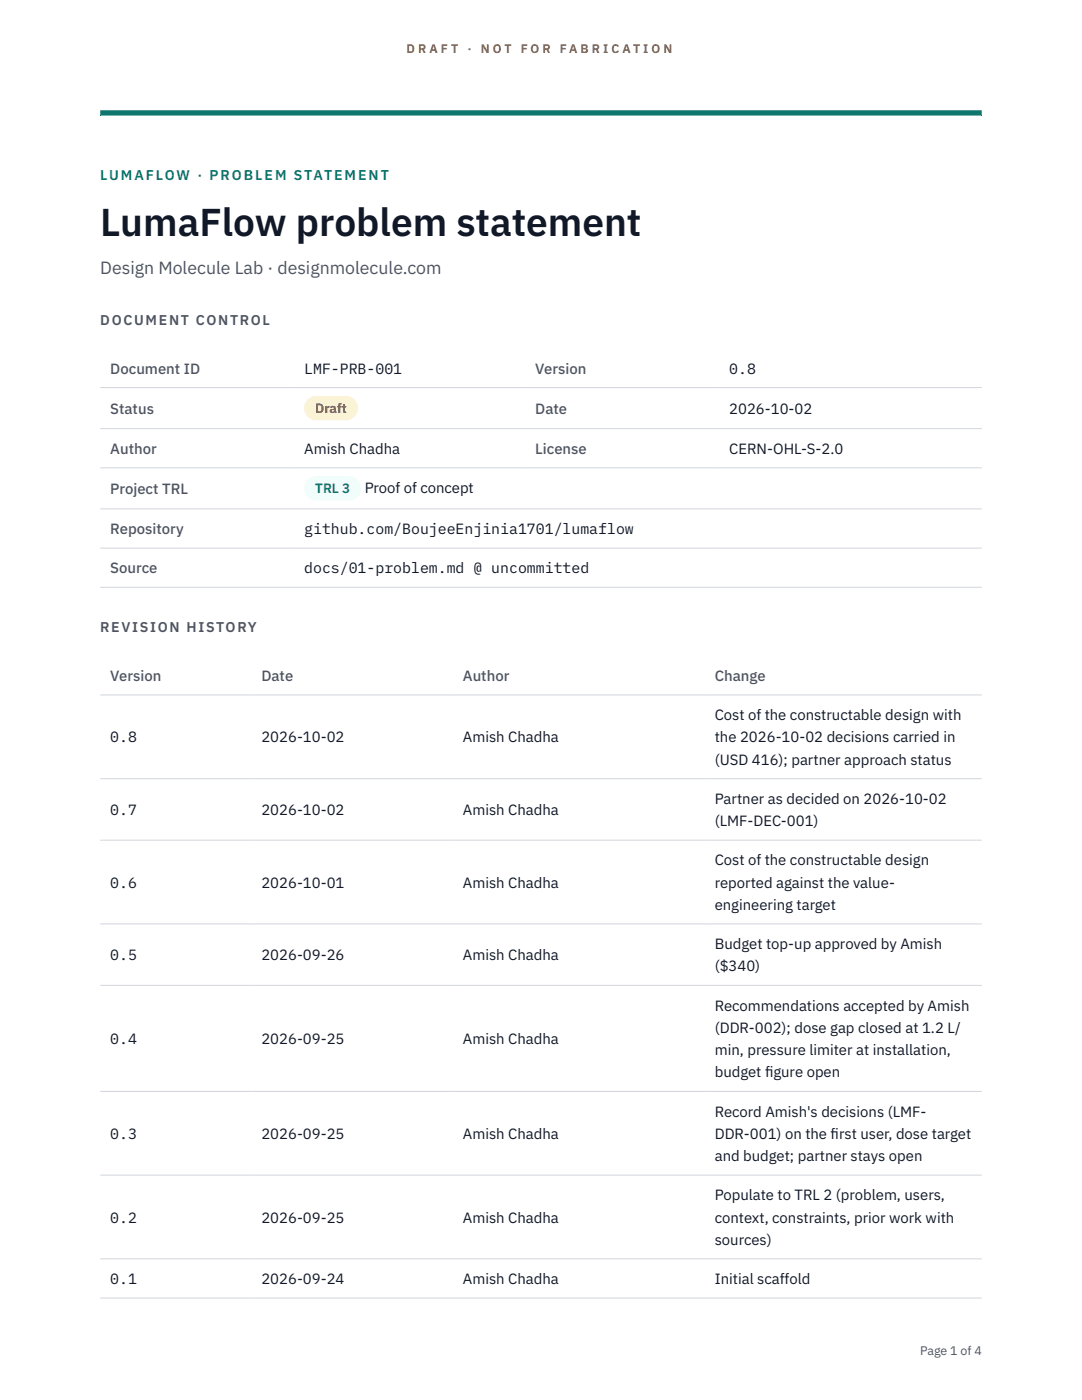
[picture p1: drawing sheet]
<svg xmlns="http://www.w3.org/2000/svg" width="216mm" height="279mm" viewBox="0 0 216 279" stroke-linecap="round" stroke-linejoin="round" font-family="sans-serif">
<defs><g id="words">
<text font-size="7.8" fill="#111827" x="20" y="47.1">LumaFlow problem statement</text>
<text font-size="3.5" fill="#4b5563" x="20" y="54.6">Design Molecule Lab · designmolecule.com</text>
<g font-size="3" fill="#4b5563">
<text x="22" y="74.5">Document ID</text>
<text x="106.8" y="74.5">Version</text>
<text x="22" y="82.6">Status</text>
<text x="106.8" y="82.6">Date</text>
<text x="22" y="90.6">Author</text>
<text x="106.8" y="90.6">License</text>
<text x="22" y="98.6">Project TRL</text>
<text x="22" y="106.6">Repository</text>
<text x="22" y="114.4">Source</text>
<text x="22" y="135.9">Version</text>
<text x="52.2" y="135.9">Date</text>
<text x="92.4" y="135.9">Author</text>
<text x="142.6" y="135.9">Change</text>
</g>
<g font-size="3" fill="#111827">
<text x="60.7" y="74.5">LMF-PRB-001</text>
<text x="145.5" y="74.5">0.8</text>
<text x="145.5" y="82.6">2026-10-02</text>
<text x="60.7" y="90.6">Amish Chadha</text>
<text x="145.5" y="90.6">CERN-OHL-S-2.0</text>
<text x="72.8" y="98.5">Proof of concept</text>
<text x="60.7" y="106.6">github.com/BoujeeEnjinia1701/lumaflow</text>
<text x="60.7" y="114.4">docs/01-problem.md @ uncommitted</text>
<text x="142.6" y="143.7">Cost of the constructable design with</text>
<text x="22" y="148.2">0.8</text>
<text x="52.2" y="148.2">2026-10-02</text>
<text x="92.4" y="148.2">Amish Chadha</text>
<text x="142.6" y="148.2">the 2026-10-02 decisions carried in</text>
<text x="142.6" y="152.6">(USD 416); partner approach status</text>
<text x="142.6" y="160.4">Partner as decided on 2026-10-02</text>
<text x="22" y="162.7">0.7</text>
<text x="52.2" y="162.7">2026-10-02</text>
<text x="92.4" y="162.7">Amish Chadha</text>
<text x="142.6" y="164.9">(LMF-DEC-001)</text>
<text x="142.6" y="172.7">Cost of the constructable design</text>
<text x="22" y="177.1">0.6</text>
<text x="52.2" y="177.1">2026-10-01</text>
<text x="92.4" y="177.1">Amish Chadha</text>
<text x="142.6" y="177.1">reported against the value-</text>
<text x="142.6" y="181.6">engineering target</text>
<text x="22" y="191.6">0.5</text>
<text x="52.2" y="191.6">2026-09-26</text>
<text x="92.4" y="191.6">Amish Chadha</text>
<text x="142.6" y="189.4">Budget top-up approved by Amish</text>
<text x="142.6" y="193.9">($340)</text>
<text x="142.6" y="201.7">Recommendations accepted by Amish</text>
<text x="22" y="208.3">0.4</text>
<text x="52.2" y="208.3">2026-09-25</text>
<text x="92.4" y="208.3">Amish Chadha</text>
<text x="142.6" y="206.1">(DDR-002); dose gap closed at 1.2 L/</text>
<text x="142.6" y="210.6">min, pressure limiter at installation,</text>
<text x="142.6" y="215">budget f</text>
<text x="152.7" y="215">igure open</text>
<text x="22" y="227.3">0.3</text>
<text x="52.2" y="227.3">2026-09-25</text>
<text x="92.4" y="227.3">Amish Chadha</text>
<text x="142.6" y="222.8">Record Amish's decisions (LMF-</text>
<text x="142.6" y="227.3">DDR-001) on the f</text>
<text x="165.7" y="227.3">irst user, dose target</text>
<text x="142.6" y="231.7">and budget; partner stays open</text>
<text x="142.6" y="239.5">Populate to TRL 2 (problem, users,</text>
<text x="22" y="244">0.2</text>
<text x="52.2" y="244">2026-09-25</text>
<text x="92.4" y="244">Amish Chadha</text>
<text x="142.6" y="244">context, constraints, prior work with</text>
<text x="142.6" y="248.4">sources)</text>
<text x="22" y="256.3">0.1</text>
<text x="52.2" y="256.3">2026-09-24</text>
<text x="92.4" y="256.3">Amish Chadha</text>
<text x="142.6" y="256.3">Initial scaffold</text>
</g>
<text font-size="2.8" fill="#0f766e" x="20" y="36">LUMAFLOW · PROBLEM STATEMENT</text>
<g font-size="2.8" fill="#4b5563">
<text x="20" y="64.8">DOCUMENT CONTROL</text>
<text x="20" y="126.2">REVISION HISTORY</text>
</g>
<text font-size="2.7" fill="#92400e" x="62.9" y="82.5">Draft</text>
<text font-size="2.7" fill="#0f766e" x="62.9" y="98.5">TRL 3</text>
<g font-size="2.5" fill="#b45309">
<text x="81.1" y="10.5">D R A F T</text>
<text x="93.3" y="10.5">·</text>
<text x="95.9" y="10.5">N O T</text>
<text x="103.9" y="10.5">F O R</text>
<text x="111.7" y="10.5">F A B R I C A T I O N</text>
</g>
<text font-size="2.5" fill="#4b5563" x="183.6" y="270.3">Page 1 of 4</text>
</g></defs>
<path d="M20 23.1h175.9zM20 22h175.9v1.1h-175.9z" fill-rule="evenodd" fill="#0f766e"/>
<g fill="none" stroke="#d1d5db" stroke-width=".2">
<path d="M20 77.3h175.9M20 85.5h175.9M20 93.4h175.9M20 101.6h175.9M20 109.4h175.9M20 117.2h175.9M20 138.7h175.9M20 155.4h175.9M20 167.7h175.9M20 184.4h175.9M20 196.7h175.9M20 217.8h175.9"/>
<path d="M20 234.5h175.9M20 251.2h175.9M20 259.1h175.9"/>
</g>
<path d="M60.7 79h10.7v4.9h-10.7z" fill="#fef3c7"/>
<path d="M60.7 95.1h11.4v4.8h-11.4z" fill="#f0fdfa"/>
<use href="#words"/>
</svg>
